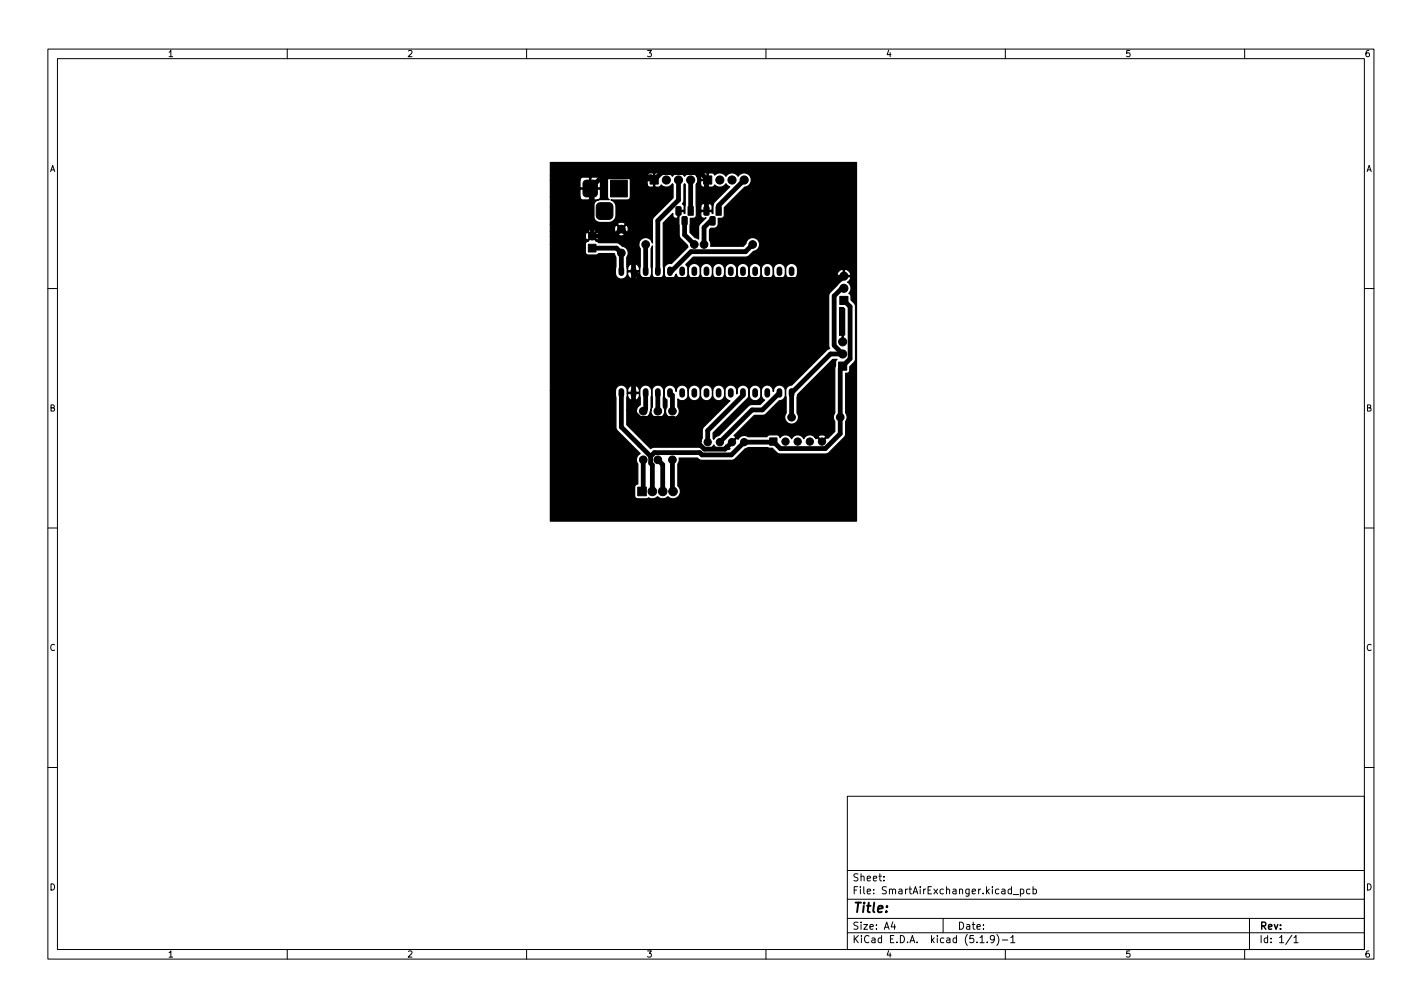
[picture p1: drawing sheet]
<svg xmlns="http://www.w3.org/2000/svg" width="297mm" height="210mm" viewBox="0 0 297 210" stroke-linecap="round" stroke-linejoin="round" font-family="sans-serif">
<defs><g id="words">
<text font-size="2.8" x="178" y="190.6">Title:</text>
<g font-size="2.1">
<text x="178" y="184">Sheet:</text>
<text x="178" y="186.7">File: SmartAirExchanger.kicad_pcb</text>
<text x="178" y="196.9">KiCad E.D.A. kicad (5.1.9)-1</text>
<text x="178" y="194.1">Size: A4</text>
<text x="200" y="194.1">Date:</text>
<text x="263" y="194.1">Rev:</text>
<text x="263" y="196.9">Id: 1/1</text>
</g>
<g font-size="1.8">
<text x="35" y="11.9">1</text>
<text x="85" y="11.9">2</text>
<text x="135" y="11.9">3</text>
<text x="185" y="11.9">4</text>
<text x="235" y="11.9">5</text>
<text x="285" y="11.9">6</text>
<text x="10.3" y="35.9">A</text>
<text x="285.3" y="35.9">A</text>
<text x="10.3" y="85.9">B</text>
<text x="285.3" y="85.9">B</text>
<text x="10.3" y="135.9">C</text>
<text x="285.3" y="135.9">C</text>
<text x="10.3" y="185.9">D</text>
<text x="285.3" y="185.9">D</text>
<text x="35" y="199.9">1</text>
<text x="85" y="199.9">2</text>
<text x="135" y="199.9">3</text>
<text x="185" y="199.9">4</text>
<text x="235" y="199.9">5</text>
<text x="285" y="199.9">6</text>
</g>
</g></defs>
<g fill="none" stroke="#000" stroke-width=".21">
<path d="M10 10.2h277v190.1h-277zM12 12.2h273v186.1h-273zM60 10.2v2M110 10.2v2M160 10.2v2M210 10.2v2M260 10.2v2M10 60.2h2M285 60.2h2M10 110.2h2M285 110.2h2M10 160.2h2"/>
<path d="M177 166.3h108v32h-108zM285 160.2h2M60 198.3v2M110 198.3v2M160 198.3v2M177 194.8h108M177 191.8h108M177 187.8h108M177 181.8h108M184.6 183.8v.1M184.6 183v.1M186.5 192.5l-.4 1h1"/>
<path d="M186.9 193v1M197 191.8v3M204.7 195.8l.4-.5v1.5M204.7 196.8h.9M206.2 196.7v.1M207.7 196l-.3 .3-.4-.1-.1-.2 .1-.6 .4-.1 .2 .2a.99 .99 0 0 1-.3 1.3h-.3M208.2 195.1a1.72 1.72 0 0 1 0 2.3M209.4 196.3h1.1M210 198.3v2M211.1 195.8l.5-.5v1.5M211.1 196.8h.9M211.3 185.7l-.4-.1-.3 .3 .1 .7h.6"/>
<path d="M211.3 185.1v1.5M211.6 186.8h1.2M213.1 185.7l.5-.1 .3 .3-.2 .7h-.6M213.1 185.6v1.5M215.1 185.7l-.4-.1-.3 .3 .2 .7h.5M215.8 185.7l.4-.1 .3 .3-.1 .7h-.6M215.8 185.1v1.5M260 198.3v2M261 191.8v6.5M269.9 195.3l-1.3 1.9M270.3 195.8l.4-.5v1.5M270.3 196.8h.8"/>
</g>
<g fill="#000" stroke="#000" stroke-width=".21">
<path d="M122 37.8l.5-.2h1.5a.75 .75 0 0 1 .8 .8v2a.75 .75 0 0 1-.8 .7h-1.5a.75 .75 0 0 1-.7-.7v-2.1zM135.8 36.7h1.7v1.7h-1.7zM147 36.7h1.7v1.7h-1.7zM122.9 51h1.6v1.6h-1.6zM124.8 42.6l.5-.3h1.9a.88 .88 0 0 1 .8 .9v1.7a.88 .88 0 0 1-.8 .9h-1.8a.88 .88 0 0 1-.9-.9v-1.8zM127.5 37.6h3.5v3.5h-3.5zM141.3 43.2l.7-.1 .2 .2 .1 1.4-.2 .2h-.7l-.2-.1zM142.5 45.3l.8-.1 .2 .2 .1 1.4-.2 .2h-.7l-.2-.1zM143.7 43.1h1.1v1.8h-1.1zM147.1 43.2l.8-.1 .2 .2v1.4l-.1 .2h-.7l-.2-.1zM148.4 45.3l.7-.1 .3 .2v1.4l-.2 .2h-.7l-.2-.1zM149.6 43.1h1.1v1.8h-1.1z"/>
<path d="M175.2 75.6h1.7v1.7h-1.7zM175.4 61.9h1.7v1.7h-1.7zM160.8 91.4h1.5v1.6h-1.5zM133.2 101.7h1.8v1.8h-1.8z"/>
<circle cx="139.2" cy="37.6" r=".85"/>
<circle cx="141.7" cy="37.6" r=".85"/>
<circle cx="144.3" cy="37.6" r=".85"/>
<circle cx="150.4" cy="37.6" r=".85"/>
<circle cx="152.9" cy="37.6" r=".85"/>
<circle cx="155.4" cy="37.6" r=".85"/>
<circle cx="123.7" cy="49.3" r=".8"/>
<circle cx="129.8" cy="52.8" r=".8"/>
<circle cx="129.8" cy="47.8" r=".8"/>
<circle cx="134.9" cy="51" r=".8"/>
<circle cx="145" cy="51" r=".8"/>
<circle cx="147.1" cy="51" r=".8"/>
<circle cx="157.2" cy="51" r=".8"/>
<circle cx="176.3" cy="57.7" r=".85"/>
<circle cx="176" cy="73.9" r=".85"/>
<circle cx="176" cy="71.4" r=".85"/>
<circle cx="176.3" cy="60.2" r=".85"/>
<circle cx="134.4" cy="96" r=".8"/>
<circle cx="134.4" cy="85.8" r=".8"/>
<circle cx="137.4" cy="96" r=".8"/>
<circle cx="137.4" cy="85.8" r=".8"/>
<circle cx="140.5" cy="96" r=".8"/>
<circle cx="140.5" cy="85.8" r=".8"/>
<circle cx="147.8" cy="92.3" r=".76"/>
<circle cx="150.4" cy="92.3" r=".76"/>
<circle cx="152.9" cy="92.3" r=".76"/>
<circle cx="155.4" cy="92.3" r=".76"/>
<circle cx="164.1" cy="92.2" r=".76"/>
<circle cx="165.4" cy="87.1" r=".8"/>
<circle cx="166.6" cy="92.2" r=".76"/>
<circle cx="169.2" cy="92.2" r=".76"/>
<circle cx="171.7" cy="92.2" r=".76"/>
<circle cx="175.5" cy="87.1" r=".8"/>
<circle cx="136.3" cy="102.6" r=".9"/>
<circle cx="138.4" cy="102.6" r=".9"/>
<circle cx="140.6" cy="102.6" r=".9"/>
</g>
<g fill="none" stroke="#000" stroke-width="1.2">
<path d="M129.8 56.2v.8M132.3 56.2v.8M134.9 56.2v.8M137.4 56.2v.8M140 56.2v.8M142.5 56.2v.8M145 56.2v.8M147.6 56.2v.8M150.1 56.2v.8M152.7 56.2v.8M155.2 56.2v.8M157.7 56.2v.8"/>
<path d="M160.3 56.2v.8M162.8 56.2v.8M165.4 56.2v.8M129.8 81.6v.8M132.3 81.6v.8M134.9 81.6v.8M137.4 81.6v.8M140 81.6v.8M142.5 81.6v.8M145 81.6v.8M147.6 81.6v.8M150.1 81.6v.8"/>
<path d="M152.7 81.6v.8M155.2 81.6v.8M157.7 81.6v.8M160.3 81.6v.8M162.8 81.6v.8M165.4 81.6v.8"/>
</g>
<g fill="none" stroke="#000" stroke-width="1">
<path d="M141.7 37.6v4.2l-4.3 4.3v10.5M144.3 37.6v6.8M155.4 37.6l-5.3 5.3v1.5M123.7 51.8h5.1l1 1v3.8M132.3 56.6l1.7 1.7h41.6l.7-.6M134.9 51v5.6M143 45.7v3.3l2 2M147.6 44.4v-6.6l.2-.2-1.5-1.6-8.1 .1-1.5 1.5-.7-.7h-10.3l-2.4 2.5 .4 .4v9.5h4.6l1.5-1.5 2.5 2.6v35.6l1.3 1.3h7.1l6.4 6.5h4.3l1.5-1.5M148.8 45.7l-1.7 1.8v3.5M157.2 51l-1.5 1.5h-11.4l-4 4.1h-.3M176.3 62.7l1.3 1.3v10.9l-2.1 2.1v13.6l-3.1 3.1h-9.4l-1.5-1.5-.1 .1h-6l-2.6 2.7h-6.2l-.4-.5h-9.5l-.8 .8M176.3 60.2h-.4l-1.7 1.6v10.3l1.8 1.8h-2.5l-8.1 8.1v5.1"/>
<path d="M129.8 82v7.2l6.1 6.1M134.4 96v6.4l-.3 .2M134.9 82v3.3l-.5 .5M135.9 95.3v1.4l.4 .4v5.5M137.4 96l1 1v5.6M137.4 82v3.8M140 82l.5 .5v3.3M140.5 96v6.5l.1 .1M155.2 82v.5l-7.4 7.4v2.4M162.8 82l-3.5 3.6h-2.2l-6.7 6.7"/>
</g>
<path d="M175.4 64.2h.8l.2 .3v5.4l-.3 .1v1.5h-.2v-1.5l-.2-.1-.3 .1zM115 33.9h63.9v74.9h-63.9v-27.2h13.6l.1 8 5 5.1a1.44 1.44 0 0 0-.5 2.2v4.2a.64 .64 0 0 0-.6 .6v1.8l.2 .5 .4 .1h1.8a.9 .9 0 0 1 1.1 0h.6l.7-.4 .1 .1a1.53 1.53 0 0 0 2-.1 1.54 1.54 0 0 0 2.2 0 1.54 1.54 0 0 0-.1-2.3v-4.5l.2-.5 .1-.8h3.8l.5 .4 .4 .1h6.4l.6-.3 2.1-2.1 .6-.2h4.1l.9 .1 1.1 1 .6 .2h9.4l.6-.2 3.3-3.2 .3-.6v-2.8l.3-.7-.3-1.1v-8.3a.69 .69 0 0 0 .9-.6v-.7l1-1.1 .2-.6v-10.9l-.2-.6-.7-.8-.1-1-.4-.3a1.48 1.48 0 0 0-.3-2.4l.4-.2a.67 .67 0 0 0 .2-.9h-2.6l-.2 .2 .2 .4 .5 .5-2.1 2.1-.3 .6v10.5l.2 .7-.6 .3-7.3 7.3a1.23 1.23 0 0 0-1.3 1.2l.1 4.6-.1 .2a1.44 1.44 0 0 0 1.4 2.2 1.44 1.44 0 0 0 1-2.4l.1-3.8 7.4-7.4h.9l-.4 .5-.1 1.5v9.2l-.3 1.1 .3 .7v2.1l-1.5 1.4-.2-.1-1 1-1-1-.3 .2-.2-.4h.7l.8 .8 .8-.8-.1-.2-.8-.2-.6 .2-.1 .2h-.7a1.39 1.39 0 0 0-2.3 .4 1.39 1.39 0 0 0-1.3-.8 1.39 1.39 0 0 0-1.2 .8 1.39 1.39 0 0 0-2.5-.2 .63 .63 0 0 0-.6-.6h-1.6l-.5 .4h-3.9a1.39 1.39 0 0 0-2.1 .5l-.3-.2-1.8 1.8 .1 .2 .3 .2-.2 .1h-5.2l-.5-.3-.4-.1h-9.5l-.8 .3-1.5-1.5h12v.3a1.4 1.4 0 0 0 1.2 1.2 1.4 1.4 0 0 0 1.5-.8 1.39 1.39 0 0 0 1.3 .8 1.39 1.39 0 0 0 1.2-.8l.3 .2 1.8-1.7-.1-.3-.3-.1 4.3-4.3h1.7l.6-.2 2.9-2.8a1.23 1.23 0 0 0 1.2-1.2v-1.1a1.28 1.28 0 0 0-1.4-1 1.28 1.28 0 0 0-1.1 1.3 1.24 1.24 0 0 0-1.1-1.3 1.24 1.24 0 0 0-1.4 1.2l.1 1.3 .6 .6-.9 1h-1.7l-.6 .1-6.4 6.3-.6 .3-.4 .5-.1-.2v-1.1l7.1-7.1 .3-.6v-1.1l.1 .9a1.24 1.24 0 0 0 1.2 1.2 1.24 1.24 0 0 0 1.3-1.2v-1.1a1.28 1.28 0 0 0-1.4-1 1.28 1.28 0 0 0-1.2 1.2 1.29 1.29 0 0 0-1.6-1.2 1.29 1.29 0 0 0-.8 1.8l-.1-.6a1.24 1.24 0 0 0-1.2-1.2 1.24 1.24 0 0 0-1.3 1.2l.1 1.3 .5 .6 .5 .2-5.6 5.6-.2 .6v1.6l-.3 .7h-12l-3.5-3.5v-3h2v.3a1.45 1.45 0 0 0 1.5 1.3 1.45 1.45 0 0 0 1.4-1.3l.2-.3v.3a1.44 1.44 0 0 0 1.9 1.2 1.44 1.44 0 0 0 .6-2.2l.1-3.4 .2 1.3 .5 .6v1.5a1.44 1.44 0 0 0 .2 1.9 1.44 1.44 0 0 0 1.9 0 1.44 1.44 0 0 0 .2-1.9v-1.7a1.24 1.24 0 0 0 1.3 .3 1.24 1.24 0 0 0 .8-1.1l.1-.9v1.1a1.24 1.24 0 0 0 1.3 1 1.24 1.24 0 0 0 1.2-1.2v-.9l.1 1.1a1.24 1.24 0 0 0 1.3 1 1.24 1.24 0 0 0 1.1-1.2l.1-.9v1.1a1.24 1.24 0 0 0 1.3 1 1.24 1.24 0 0 0 1.1-1.2v-1.1a1.28 1.28 0 0 0-1.3-1 1.28 1.28 0 0 0-1.2 1.2 1.27 1.27 0 0 0-1.3-1.2 1.27 1.27 0 0 0-1.2 1.2 1.27 1.27 0 0 0-1.3-1.2 1.27 1.27 0 0 0-1.3 1.2 1.24 1.24 0 0 0-1.3-1.2 1.24 1.24 0 0 0-1.1 1.3 1.31 1.31 0 0 0-1.3-1.3 1.31 1.31 0 0 0-1.4 1.2 1.24 1.24 0 0 0-1.2-1.2 1.24 1.24 0 0 0-1.2 1.2l.1 3.4-.4 .7 .2-4.1a1.24 1.24 0 0 0-1.2-1.2 1.24 1.24 0 0 0-1.3 1.2l.1 3-.4 .3-.4 .8h-2v-2.8l.2-.7a1.26 1.26 0 0 0 .9 1.4l.2-.1v-1.3h.3v1.3a.92 .92 0 0 0 1.1-.9v-.4h-2.6v-.7l.1 .4h1.1v-1.3h.3v1.3h1.1a1.07 1.07 0 0 0-.3-1.1 1.07 1.07 0 0 0-1.1-.2 .92 .92 0 0 0-1.1 .9 1.28 1.28 0 0 0-1.3-1.1 1.28 1.28 0 0 0-1.2 1.2h-13.6v-30.6h7.3v1.6a.64 .64 0 0 0 .6 .6h1.7l.4-.3h3.3l.4 .8-.1 3.6a1.25 1.25 0 0 0 1.5 .9 1.25 1.25 0 0 0 .9-1.4l.1 .4a.92 .92 0 0 0 1.1 .9v-1.3h.3v1.3l.2 .1a1.26 1.26 0 0 0 .9-1.4h-2.6v-.7l.1 .4h1.1v-1.3h.3v1.3h1.1v-.4a1.01 1.01 0 0 0-1.4-.9 .92 .92 0 0 0-1.1 .9l-.2-.4v-2l.2-.2a1.44 1.44 0 0 0-1.1-2.1l-.5-.5h3.9l.3 1v5.4a1.24 1.24 0 0 0 1.3 1 1.24 1.24 0 0 0 1.1-1.2l-.1-5.2 .3-.6-.1 6a1.24 1.24 0 0 0 1.3 1 1.24 1.24 0 0 0 1.1-1.2l-.1-10.5 2-2 .1 .5a.64 .64 0 0 0 1 .3v-1.5h1.2l.1-.1v-.9l-.4-.3 .4-.6v-3.4l.1-.2 .1 .2v6h-.2l-.1-.4h-.9v4.8l.2 .7 1.5 1.5 .1 .4-3.5 3.4a1.24 1.24 0 0 0-1.5 1.2v1.1a1.3 1.3 0 0 0 1.3 1 1.3 1.3 0 0 0 1.3-1.1 1.24 1.24 0 0 0 1.3 1.1 1.24 1.24 0 0 0 1.1-1.2l.1-.9v1.1a1.24 1.24 0 0 0 1.3 1 1.24 1.24 0 0 0 1.2-1.2v-.9l.1 1.1a1.24 1.24 0 0 0 1.3 1 1.24 1.24 0 0 0 1.1-1.2l.1-.9v1.1a1.24 1.24 0 0 0 1.3 1 1.24 1.24 0 0 0 1.1-1.2l.1-.9v1.1a1.24 1.24 0 0 0 1.3 1 1.24 1.24 0 0 0 1.2-1.2l.1-.9v1.1a1.24 1.24 0 0 0 1.3 1 1.24 1.24 0 0 0 1.1-1.2l.1-.9v1.1a1.24 1.24 0 0 0 1.3 1 1.24 1.24 0 0 0 1.2-1.2v-.9l.1 1.1a1.24 1.24 0 0 0 1.3 1 1.24 1.24 0 0 0 1.1-1.2l.1-.9v1.1a1.24 1.24 0 0 0 1.3 1 1.24 1.24 0 0 0 1.1-1.2l.1-.9v1.1a1.24 1.24 0 0 0 1.2 1 1.24 1.24 0 0 0 1.3-1h8.2l.2 .2h1.1v-1.2h.3v1.2h1.2l.1-.2a1.22 1.22 0 0 0-1.6-1 1.12 1.12 0 0 0-1.3 1h-8.2v-1.1a1.27 1.27 0 0 0-1.3-1.2 1.27 1.27 0 0 0-1.3 1.2 1.27 1.27 0 0 0-1.2-1.2 1.27 1.27 0 0 0-1.3 1.2 1.27 1.27 0 0 0-1.3-1.2 1.27 1.27 0 0 0-1.2 1.2 1.27 1.27 0 0 0-1.3-1.2 1.27 1.27 0 0 0-1.3 1.2 1.27 1.27 0 0 0-1.2-1.2 1.27 1.27 0 0 0-1.3 1.2 1.27 1.27 0 0 0-1.3-1.2 1.27 1.27 0 0 0-1.3 1.2 1.27 1.27 0 0 0-1.2-1.2 1.27 1.27 0 0 0-1.3 1.2 1.27 1.27 0 0 0-1.3-1.2 1.27 1.27 0 0 0-1.2 1.2 1.27 1.27 0 0 0-1.3-1.2 1.27 1.27 0 0 0-1.3 1.2l-.1-.4-.4-.5 1.6-1.6h10.9l.7-.2 1-1 .2-.1a1.44 1.44 0 0 0 .6-2.5 1.44 1.44 0 0 0-2.4 1l-.5 .5h-6.8l-.1-.8-.2-.4v-2.2l.4-.3a1.09 1.09 0 0 0 1.4-.8v-1.3h.7a.64 .64 0 0 0 .6-.7v-1.6l4.3-4.2a1.49 1.49 0 0 0 1.1-2.3 1.49 1.49 0 0 0-2.5 0 1.48 1.48 0 0 0-2.6 0 1.48 1.48 0 0 0-2.3-.2l-.5-.5h-.7l-.1 .2v2.6l.1 .2h.7l.5-.5 .1 .1a1.48 1.48 0 0 0 2.2-.3l.8 .6-3.2 3.3-.3 .7v1.6h-.1l-.2-.4h-2.1l-.1 .1v.6a.64 .64 0 0 0 .4 .6 .64 .64 0 0 0 .6-.1l-1.4 1.7-.1 2.8-.7-.3-1.1-1.1 .1-2.9h.6a.64 .64 0 0 0 .7-.7v-1.8h.9v.7l.1 .1h.9v-1.2h.3v1.2h.9l.2-.1-.1-.8a.64 .64 0 0 0-1-.3l-.4-.2a.7 .7 0 0 0-.9 .6h-.9l-.1-.2v-4.3l.9-.2a.64 .64 0 0 0 .7 .7h.5l.2-.2v-1.2h-1.2l-.2 .2v.5h-.8l.3-.7-.3-1h.8v.6l.2 .2h1.2v-1.2l-.2-.2h-.6l-.4 .2-.2 .4h-.8a1.48 1.48 0 0 0-2.5 .1 1.48 1.48 0 0 0-2.5 0 1.48 1.48 0 0 0-2.4-.2l-.5-.5h-.7l-.1 .2v2.6l.1 .2h.7l.5-.5 .1 .1a1.48 1.48 0 0 0 2.3-.3l.1 .2v2.7l-4.2 4.3-.1 5.2a1.44 1.44 0 0 0-1.5-1.2 1.44 1.44 0 0 0-1.4 1.3h-3.9l-.7-.2h-3.8l-.5-.3-.8-.9-.8 .9a.64 .64 0 0 0-.6 .6h-7.3v-1.6h7.3l.2 .7h.2l.8-.8h.4l.8 .8a1.01 1.01 0 0 0 .3-1.3h4l.1 .3 .8 .2 .6-.2 .1-.3-.8-.8-.8 .8h-4l-.1-.2-.2-.1-.8 .8h-.4l-.8-.8a.78 .78 0 0 0-.4 .9h-7.3v-1.1h7.9l.8 .8 .8-.8-.1-.2-.4-.2h4.4l.2 .7h.2l.8-.8h.4l.8 .8a.96 .96 0 0 0 0-1.6l-.8 .8h-.4l-.8-.8-.2 .1-.2 .8h-4.8a.63 .63 0 0 0-.7 .4h-7.9v-1.5h14l.8 .8 .8-.8-.1-.2-.8-.2-.6 .2-.1 .2h-14v-3.6h8.9v2l.4 .8 .8 .4 2.1 .1a1.51 1.51 0 0 0 1.5-1.6l-.1-2.3-.4-.5-.6-.3 3.7-.1 .4-.5v-2.8h3.5l.1 .4 .3 .2 .8 .1 .1-.2v-1.2h-1.2l-.1 .2v.5h-3.5v-.9l-.4-.5h-3.8a.64 .64 0 0 0-.6 .6v3.5l.4 .6-2.5 .1-.6 .5-.3 .9h-8.9v-2.1h6.1a.64 .64 0 0 0 .7 .7l1.2-.1 .2-.1v-2.1h.2v2.1l.2 .1 1.5-.1 .3-.4v-1.5l-.1-.2h-4l-.1 .2-.1 1.4h-6.1v-3.5h6.1l.1 1.5 .1 .1h1.9v-2.1h.2v2.1h1.9l.1-.1v-1.5a.64 .64 0 0 0-.6-.6h-1.2l-.2 .1-.4-.1h-1.3l-.4 .2-.2 .4h-6.1v-.9h20.2v.6l.1 .2h1.2v-1.2l-.1-.2h-.6a.64 .64 0 0 0-.6 .6h-20.2z" fill="#000" stroke="#000" stroke-width=".25"/>
<use href="#words"/>
</svg>
